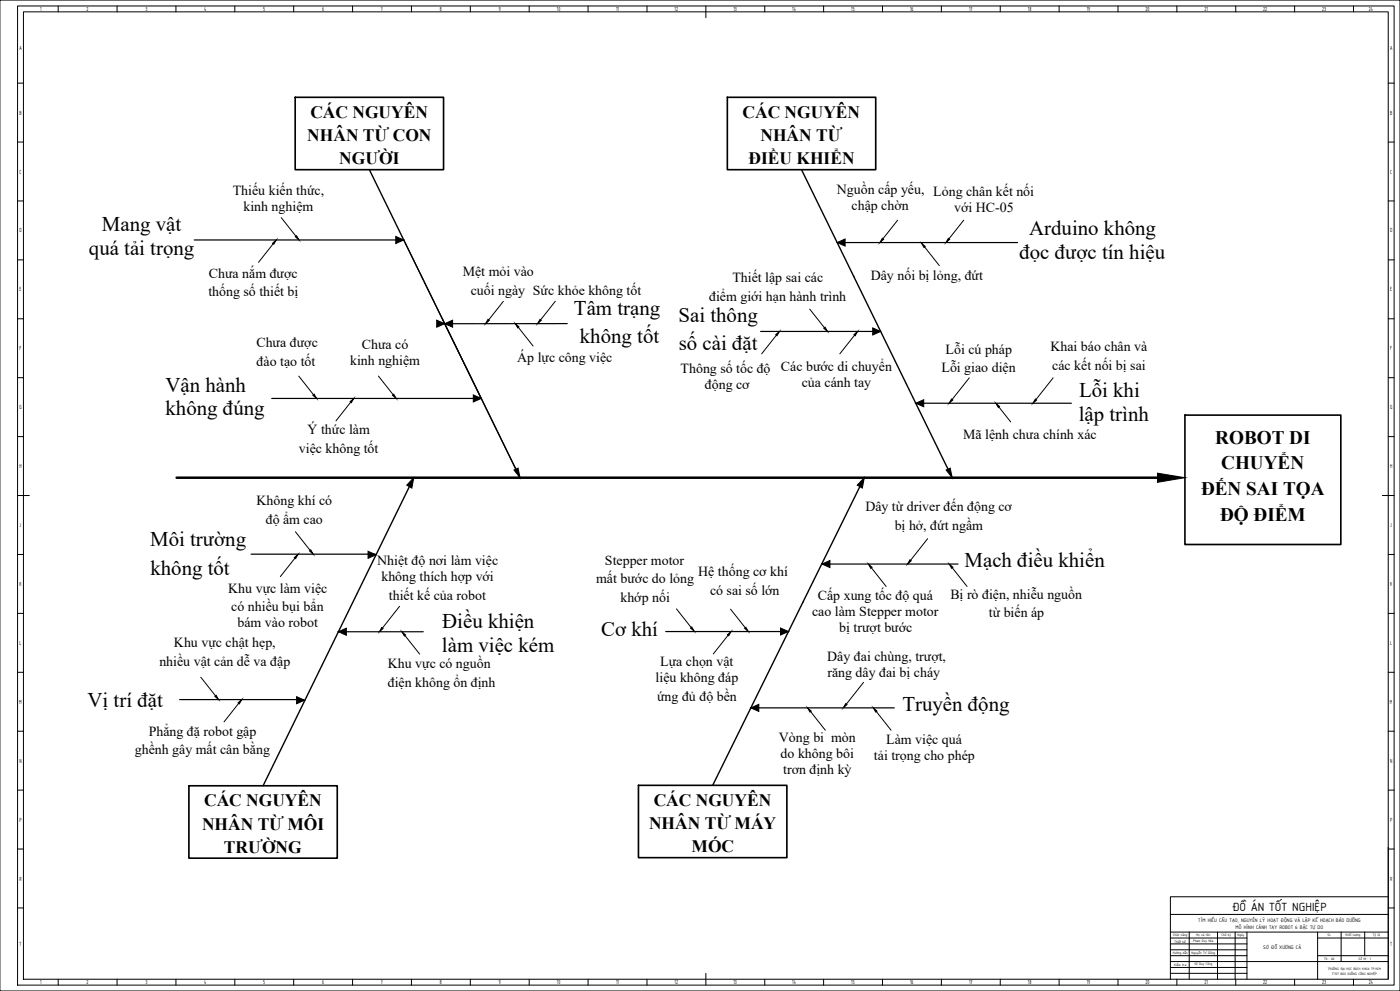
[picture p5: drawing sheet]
<svg xmlns="http://www.w3.org/2000/svg" width="1189mm" height="841mm" viewBox="0 0 1189 841" stroke-linecap="round" stroke-linejoin="round" font-family="sans-serif">
<defs><g id="words">
<g font-size="17.7">
<text x="87" y="196">Mang vật</text>
<text x="874" y="200">Arduino không</text>
<text x="75" y="216">quá tải trọng</text>
<text x="866" y="220">đọc được tín hiệu</text>
<text x="487" y="268">Tâm trạng</text>
<text x="576" y="274">Sai thông</text>
<text x="492" y="291">không tốt</text>
<text x="576" y="297">số cài đặt</text>
<text x="141" y="332">Vận hành</text>
<text x="916" y="337">Lỗi khi</text>
<text x="141" y="353">không đúng</text>
<text x="916" y="357">lập trình</text>
<text x="128" y="464">Môi trường</text>
<text x="819" y="481">Mạch điều khiển</text>
<text x="128" y="488">không tốt</text>
<text x="376" y="533">Điều khiện</text>
<text x="511" y="540">Cơ khí</text>
<text x="375" y="553">làm việc kém</text>
<text x="74" y="600">Vị trí đặt</text>
<text x="766" y="603">Truyền động</text>
</g>
<g font-size="16.3">
<text x="1032" y="376">ROBOT DI</text>
<text x="1037" y="398">CHUYỂN</text>
<text x="1020" y="420">ĐẾN SAI TỌA</text>
<text x="1036" y="442">ĐỘ ĐIỂM</text>
</g>
<g font-size="14.8">
<text x="264" y="100">CÁC NGUYÊN</text>
<text x="631" y="100">CÁC NGUYÊN</text>
<text x="261" y="120">NHÂN TỪ CON</text>
<text x="646" y="120">NHÂN TỪ</text>
<text x="288" y="140">NGƯỜI</text>
<text x="636" y="140">ĐIỀU KHIỂN</text>
<text x="555" y="684">CÁC NGUYÊN</text>
<text x="173" y="684">CÁC NGUYÊN</text>
<text x="172" y="704">NHÂN TỪ MÔI</text>
<text x="551" y="704">NHÂN TỪ MÁY</text>
<text x="190" y="724">TRƯỜNG</text>
<text x="587" y="723">MÓC</text>
</g>
<g font-size="11.8">
<text x="198" y="165">Thiếu kiến thức,</text>
<text x="711" y="165">Nguồn cấp yếu, Lỏng chân kết nối</text>
<text x="207" y="179">kinh nghiệm</text>
<text x="723" y="178">chập chờn</text>
<text x="810" y="180">với HC-05</text>
<text x="177" y="236">Chưa nắm được</text>
<text x="393" y="234">Mệt mỏi vào</text>
<text x="622" y="239">Thiết lập sai các</text>
<text x="739" y="237">Dây nối bị lỏng, đứt</text>
<text x="177" y="252">thống số thiết bị</text>
<text x="400" y="250">cuối ngày Sức khỏe không tốt</text>
<text x="602" y="255">điểm giới hạn hành trình</text>
<text x="218" y="294">Chưa được</text>
<text x="307" y="296">Chưa có</text>
<text x="892" y="298">Khai báo chân và</text>
<text x="803" y="300">Lỗi cú pháp</text>
<text x="218" y="310">đào tạo tốt</text>
<text x="297" y="310">kinh nghiệm</text>
<text x="439" y="307">Áp lực công việc</text>
<text x="578" y="316">Thông số tốc độ</text>
<text x="663" y="315">Các bước di chuyển</text>
<text x="800" y="316">Lỗi giao diện</text>
<text x="894" y="314">các kết nối bị sai</text>
<text x="599" y="330">động cơ</text>
<text x="681" y="328">của cánh tay</text>
<text x="261" y="369">Ý thức làm</text>
<text x="818" y="373">Mã lệnh chưa chính xác</text>
<text x="254" y="384">việc không tốt</text>
<text x="218" y="428">Không khí có</text>
<text x="735" y="434">Dây từ driver đến động cơ</text>
<text x="226" y="444">độ ẩm cao</text>
<text x="760" y="450">bị hở, đứt ngầm</text>
<text x="320" y="480">Nhiệt độ nơi làm việc</text>
<text x="514" y="479">Stepper motor</text>
<text x="593" y="489">Hệ thống cơ khí</text>
<text x="324" y="493">không thích hợp với</text>
<text x="506" y="495">mất bước do lỏng</text>
<text x="194" y="503">Khu vực làm việc</text>
<text x="330" y="509">thiết kế của robot</text>
<text x="603" y="505">có sai số lớn</text>
<text x="694" y="509">Cấp xung tốc độ quá</text>
<text x="807" y="508">Bị rò điện, nhiễu nguồn</text>
<text x="527" y="511">khớp nối</text>
<text x="196" y="519">có nhiều bụi bẩn</text>
<text x="690" y="523">cao làm Stepper motor</text>
<text x="840" y="524">từ biến áp</text>
<text x="202" y="532">bám vào robot</text>
<text x="713" y="536">bị trượt bước</text>
<text x="148" y="549">Khu vực chật hẹp,</text>
<text x="702" y="561">Dây đai chùng, trượt,</text>
<text x="135" y="565">nhiều vật cản dễ va đập</text>
<text x="329" y="567">Khu vực có nguồn</text>
<text x="561" y="565">Lựa chọn vật</text>
<text x="703" y="575">răng dây đai bị cháy</text>
<text x="557" y="579">liệu không đáp</text>
<text x="329" y="583">điện không ổn định</text>
<text x="558" y="595">ứng đủ độ bền</text>
<text x="126" y="624">Phẳng đặ robot gập</text>
<text x="661" y="630">Vòng bi mòn</text>
<text x="753" y="631">Làm việc quá</text>
<text x="114" y="640">ghềnh gây mất cân bằng</text>
<text x="663" y="644">do không bôi</text>
<text x="742" y="645">tải trọng cho phép</text>
<text x="665" y="657">trơn định kỳ</text>
</g>
<text font-size="10.9" x="1046" y="773">ĐỒ ÁN TỐT NGHIỆP</text>
<g font-size="5.4">
<text x="34" y="9">1</text>
<text x="74" y="9">2</text>
<text x="124" y="9">3</text>
<text x="173" y="9">4</text>
<text x="224" y="9">5</text>
<text x="274" y="9">6</text>
<text x="324" y="9">7</text>
<text x="374" y="9">8</text>
<text x="424" y="9">9</text>
<text x="473" y="9">10</text>
<text x="523" y="9">11</text>
<text x="573" y="9">12</text>
<text x="623" y="9">13</text>
<text x="673" y="9">14</text>
<text x="723" y="9">15</text>
<text x="773" y="9">16</text>
<text x="823" y="9">17</text>
<text x="873" y="9">18</text>
<text x="923" y="9">19</text>
<text x="973" y="9">20</text>
<text x="1023" y="9">21</text>
<text x="1073" y="9">22</text>
<text x="1123" y="9">23</text>
<text x="1162" y="9">24</text>
<text x="16" y="42">A</text>
<text x="1180" y="42">A</text>
<text x="16" y="97">B</text>
<text x="1180" y="97">B</text>
<text x="17" y="147">C</text>
<text x="1181" y="147">C</text>
<text x="16" y="197">D</text>
<text x="1180" y="197">D</text>
<text x="17" y="247">E</text>
<text x="1181" y="247">E</text>
<text x="17" y="297">F</text>
<text x="1181" y="297">F</text>
<text x="16" y="347">G</text>
<text x="1180" y="347">G</text>
<text x="16" y="397">H</text>
<text x="1180" y="397">H</text>
<text x="17" y="447">J</text>
<text x="1181" y="447">J</text>
<text x="16" y="497">K</text>
<text x="1180" y="497">K</text>
<text x="17" y="547">L</text>
<text x="1181" y="547">L</text>
<text x="16" y="597">M</text>
<text x="1180" y="597">M</text>
<text x="16" y="647">N</text>
<text x="1180" y="647">N</text>
<text x="16" y="697">P</text>
<text x="1180" y="697">P</text>
<text x="16" y="747">R</text>
<text x="1180" y="747">R</text>
<text x="17" y="803">T</text>
<text x="1181" y="803">T</text>
<text x="34" y="835">1</text>
<text x="74" y="835">2</text>
<text x="124" y="835">3</text>
<text x="173" y="835">4</text>
<text x="224" y="835">5</text>
<text x="274" y="835">6</text>
<text x="324" y="835">7</text>
<text x="374" y="835">8</text>
<text x="424" y="835">9</text>
<text x="473" y="835">10</text>
<text x="523" y="835">11</text>
<text x="573" y="835">12</text>
<text x="623" y="835">13</text>
<text x="673" y="835">14</text>
<text x="723" y="835">15</text>
<text x="773" y="835">16</text>
<text x="823" y="835">17</text>
<text x="873" y="835">18</text>
<text x="923" y="835">19</text>
<text x="973" y="835">20</text>
<text x="1023" y="835">21</text>
<text x="1073" y="835">22</text>
<text x="1123" y="835">23</text>
<text x="1162" y="835">24</text>
</g>
<g font-size="4.7">
<text x="1017" y="782">TÌM HIỂU CẤU TẠO, NGUYÊN LÝ HOẠT ĐỘNG VÀ LẬP KẾ HOẠCH BẢO DƯỠNG</text>
<text x="1049" y="789">MÔ HÌNH CÁNH TAY ROBOT 6 BẬC TỰ DO</text>
<text x="1073" y="806">SƠ ĐỒ XƯƠNG CÁ</text>
</g>
<g font-size="3.1">
<text x="996" y="794">Chức năng</text>
<text x="1016" y="794">Họ và tên</text>
<text x="1037" y="794">Chữ ký</text>
<text x="1051" y="794">Ngày</text>
<text x="1127" y="795">SL</text>
<text x="1143" y="795">Khối lượng</text>
<text x="1166" y="794">Tỷ lệ</text>
<text x="997" y="800">Thiết kế</text>
<text x="1013" y="799">Phạm Duy Hòa</text>
<text x="996" y="810">Hướng dẫn</text>
<text x="1012" y="810">Nguyễn Trí Dũng</text>
<text x="1125" y="815">Tờ : A0</text>
<text x="1154" y="815">Số tờ : 1</text>
<text x="997" y="820">Kiểm tra</text>
<text x="1014" y="819">Võ Duy Công</text>
<text x="1128" y="823">TRƯỜNG ĐẠI HỌC BÁCH KHOA TP.HCM</text>
<text x="1131" y="827">TTĐT BẢO DƯỠNG CÔNG NGHIỆP</text>
</g>
</g></defs>
<!-- layer: d -->
<path d="M1179 719v112" fill="none" stroke="#000" stroke-width=".85"/>
<!-- layer: Net 0.7 -->
<g fill="none" stroke="#000" stroke-width=".85">
<path d="M0 0h1189v841h-1189M20 10h1159v821h-1159zM599 5v10M343 204l66 134M15 421h10M1174 421h10M994 776v55M1179 761h-185v15h185M994 791h185M1010 791v40M1034 791v40M1049 791v40"/>
<path d="M1059 791v40M1119 791v40M1139 791v25M1159 791v20M1059 816h120M599 826v10"/>
</g>
<!-- layer: Net 0.35 -->
<g fill="none" stroke="#000" stroke-width=".85">
<path d="M15 5h1169v831h-1169zM49 5v5M99 5v5M149 5v5M199 5v5M249 5v5M299 5v5M349 5v5M399 5v5M449 5v5M499 5v5M549 5v5"/>
<path d="M649 5v5M699 5v5M749 5v5M799 5v5M849 5v5M899 5v5M949 5v5M999 5v5M1049 5v5M1099 5v5M1149 5v5M15 71h5"/>
<path d="M1179 71h5M15 121h5M1179 121h5M15 171h5M1179 171h5M15 221h5M1179 221h5M15 271h5M1179 271h5M15 321h5M1179 321h5M15 371h5"/>
<path d="M1179 371h5M15 471h5M1179 471h5M15 521h5M1179 521h5M15 571h5M1179 571h5M15 621h5M1179 621h5M15 671h5M1179 671h5M15 721h5"/>
<path d="M1179 721h5M15 771h5M1179 771h5M994 796h65M1119 796h60M994 811h65M994 806h65M994 801h65M994 816h65M1119 811h60M49 831v5M99 831v5"/>
<path d="M149 831v5M199 831v5M249 831v5M299 831v5M349 831v5M399 831v5M449 831v5M499 831v5M549 831v5M649 831v5M699 831v5M749 831v5"/>
<path d="M799 831v5M849 831v5M899 831v5M949 831v5M994 826h65M994 821h65M999 831v5M1049 831v5M1099 831v5M1149 831v5"/>
</g>
<!-- layer: net 1.5mm -->
<path d="M150 405h849" fill="none" stroke="#000" stroke-width="2.1"/>
<!-- layer: 0.7mm -->
<path d="M314 144l128 261M681 144l128 261M351 405l-128 262M734 405l-129 261" fill="none" stroke="#000" stroke-width="1.2"/>
<!-- layer: net 1.5mm -->
<path d="M983 402l23 3-23 4z" fill="#000" stroke="#000" stroke-width=".85"/>
<!-- layer: 0.7mm -->
<g fill="#000">
<circle cx="725" cy="235" r=".4"/>
<circle cx="682" cy="511" r=".4"/>
</g>
<!-- layer: Net 0.5 -->
<path d="M165 204h178M711 206h153M482 275h-104M646 281h102M231 338h178M778 342h132M213 470h106M698 479h116M287 536h72M565 536h105M153 594h105M638 601h121" fill="none" stroke="#000" stroke-width="1"/>
<!-- layer: 0.7mm -->
<path d="M376 271l66 134" fill="none" stroke="#000" stroke-width=".85"/>
<g fill="#000" stroke="#000" stroke-width=".85">
<path d="M231 206l4-2-2 3zM251 201l1-1 2 4zM749 202l1 1-3 3zM783 206l3 3-1 1zM805 202l1 1-3 3zM414 271l1 1-3 3zM438 275l3 2-1 1zM459 271l1 1-4 3zM700 279l1-1 2 3zM659 284l3-3-2 4zM725 284l3-3-2 4zM266 335h1l2 3z"/>
<path d="M333 335h1l2 3zM808 339h1l-3 3zM879 339h1l-3 3zM297 341l3-3-2 4zM846 342l3 3-1 1zM436 399l4-2 2 8zM803 399l4-2 2 8zM351 405l-1 9-5-2zM734 405l-2 9-4-2zM250 473l3-3-2 4zM263 468l1-1 2 3zM773 475l1 1-3 3z"/>
<path d="M737 479l4 2-2 1zM806 479l3 2-1 1zM324 532l1 1-3 3zM341 536l3 3-1 1zM586 533l1-1 3 4zM618 539l3-3-2 4zM632 533l1-1 2 4zM182 591l1-1 3 4zM202 596l3-2-2 3zM718 597l1 1-3 3zM686 601l3 2-1 1zM742 601l3 2-1 1z"/>
</g>
<!-- layer: 0.3mm -->
<g fill="none" stroke="#000" stroke-width=".85">
<path d="M239 185l12 15M762 187l-12 16M818 187l-12 16M232 207l-12 16M785 210l13 15M427 256l-12 16M472 256l-13 15M440 278l13 16M688 262l12 16M659 285l-12 15M726 285l-13 15M254 319l12 16"/>
<path d="M321 319l13 16M823 321l-14 18M894 321l-14 18M298 341l-13 16M846 342l12 16M251 451l12 16M788 457l-15 19M251 474l-13 15M740 482l12 16M809 482l12 16M339 515l-14 18M574 517l13 16"/>
<path d="M620 517l13 16M344 539l12 16M618 539l-12 16M170 575l13 15M733 579l-14 19M203 597l-13 16M688 604l13 16M744 604l13 16"/>
</g>
<!-- layer: net 1mm -->
<path d="M251 83h126v61h-126zM618 83h126v61h-126zM1006 352h133v110h-133zM160 667h126v61h-126zM542 666h126v62h-126z" fill="none" stroke="#000" stroke-width="1.4"/>
<!-- layer: PHA_N -->
<g fill="#000" stroke="#000" stroke-width=".85">
<path d="M336 201l7 3-7 3zM711 206l7-3v6zM378 275l6-3v6zM371 272l7 3-7 3zM741 278l7 3-7 3zM402 335l7 3-7 3zM778 342l6-3v6zM313 468l6 3-6 3zM698 479l7-3v6zM287 536l7-3v6zM663 533l7 3-7 3zM252 591l7 3-7 3z"/>
<path d="M638 601l6-3v6z"/>
</g>
<use href="#words"/>
</svg>
